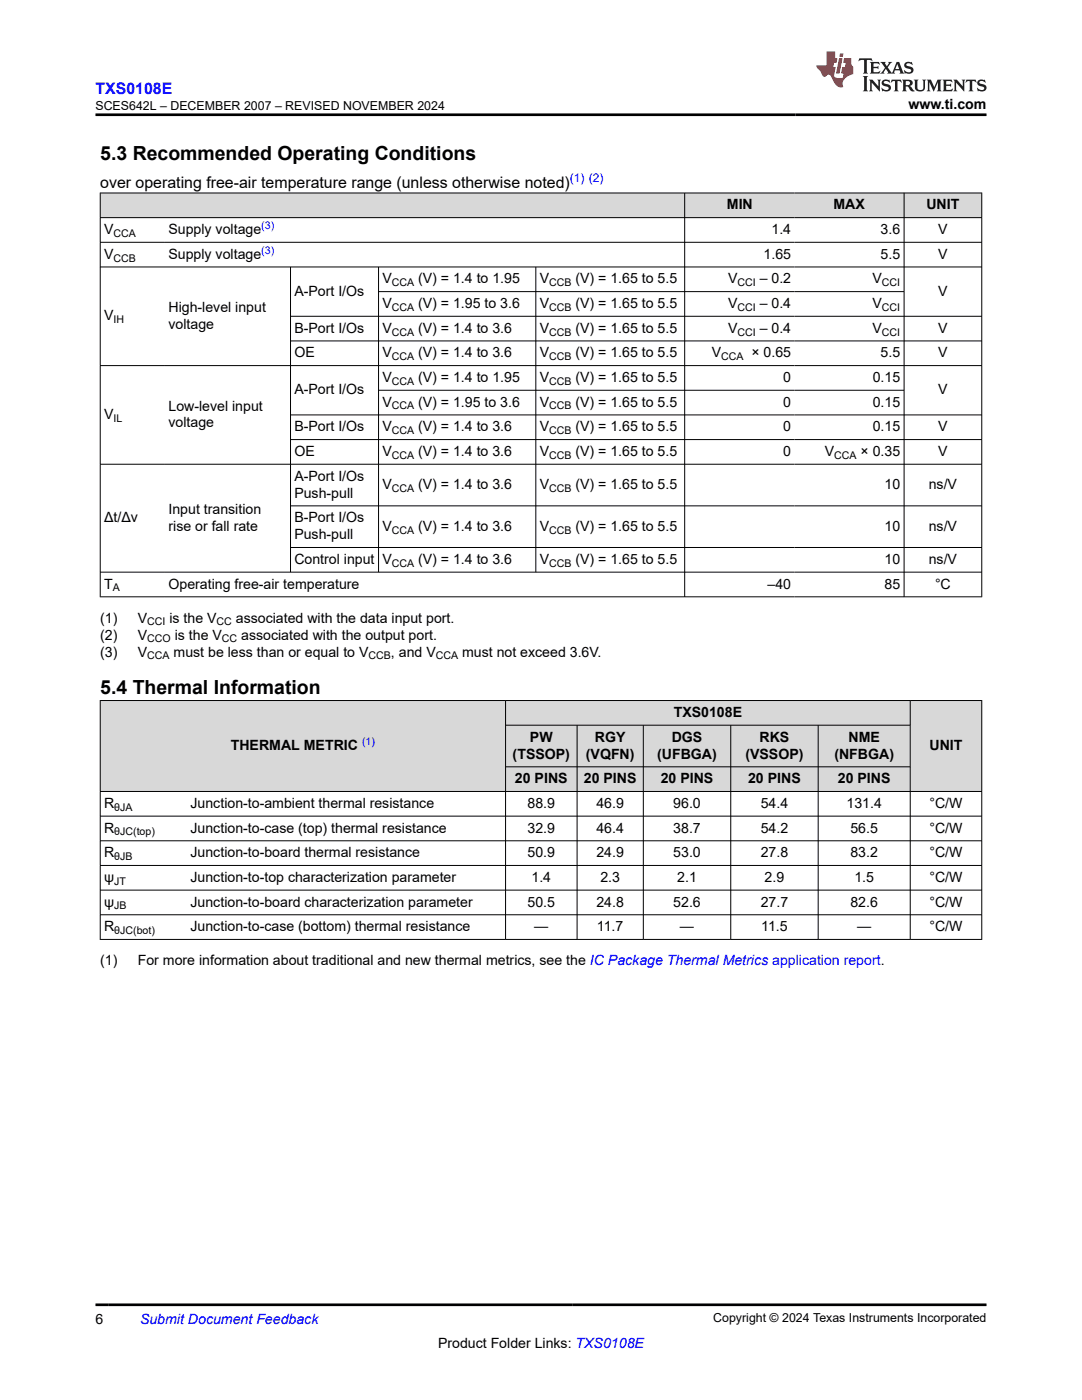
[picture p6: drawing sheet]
<svg xmlns="http://www.w3.org/2000/svg" width="216mm" height="279mm" viewBox="0 0 216 279" stroke-linecap="round" stroke-linejoin="round" font-family="sans-serif">
<defs><g id="words">
<g font-size="3.9">
<text x="20" y="32">5.3 Recommended Operating Conditions</text>
<text x="20" y="138.5">5.4 Thermal Information</text>
</g>
<text font-size="3.2" fill="#00f" x="19" y="18.7">TXS0108E</text>
<text font-size="3.2" x="20" y="37.5">over operating free-air temperature range (unless otherwise noted)</text>
<g font-size="2.8">
<text x="181.3" y="21.8">www.ti.com</text>
<text x="145" y="41.8">MIN</text>
<text x="166.3" y="41.8">MAX</text>
<text x="184.9" y="41.8">UNIT</text>
<text x="20.8" y="46.7">V</text>
<text x="33.6" y="46.7">Supply voltage</text>
<text x="153.9" y="46.7">1.4</text>
<text x="175.7" y="46.7">3.6</text>
<text x="187.2" y="46.7">V</text>
<text x="20.8" y="51.6">V</text>
<text x="33.6" y="51.6">Supply voltage</text>
<text x="152.4" y="51.6">1.65</text>
<text x="175.7" y="51.6">5.5</text>
<text x="187.2" y="51.6">V</text>
<text x="58.7" y="59">A-Port I/Os</text>
<text x="76.3" y="56.6">V</text>
<text x="83.4" y="56.6">(V) = 1.4 to 1.95</text>
<text x="107.7" y="56.6">V</text>
<text x="114.8" y="56.6">(V) = 1.65 to 5.5</text>
<text x="145.3" y="56.6">V</text>
<text x="151.6" y="56.6">– 0.2</text>
<text x="174.1" y="56.6">V</text>
<text x="187.2" y="59">V</text>
<text x="20.8" y="63.9">V</text>
<text x="33.6" y="62.2">High-level input</text>
<text x="33.6" y="65.6">voltage</text>
<text x="76.3" y="61.5">V</text>
<text x="83.4" y="61.5">(V) = 1.95 to 3.6</text>
<text x="107.7" y="61.5">V</text>
<text x="114.8" y="61.5">(V) = 1.65 to 5.5</text>
<text x="145.3" y="61.5">V</text>
<text x="151.6" y="61.5">– 0.4</text>
<text x="174.1" y="61.5">V</text>
<text x="58.7" y="66.4">B-Port I/Os</text>
<text x="58.7" y="71.3">OE</text>
<text x="76.3" y="66.4">V</text>
<text x="76.3" y="71.3">V</text>
<text x="83.4" y="66.4">(V) = 1.4 to 3.6</text>
<text x="83.4" y="71.3">(V) = 1.4 to 3.6</text>
<text x="107.7" y="66.4">V</text>
<text x="107.7" y="71.3">V</text>
<text x="114.8" y="66.4">(V) = 1.65 to 5.5</text>
<text x="114.8" y="71.3">(V) = 1.65 to 5.5</text>
<text x="142" y="71.3">V</text>
<text x="145.3" y="66.4">V</text>
<text x="149.9" y="71.3">× 0.65</text>
<text x="151.6" y="66.4">– 0.4</text>
<text x="174.1" y="66.4">V</text>
<text x="175.7" y="71.3">5.5</text>
<text x="187.2" y="66.4">V</text>
<text x="187.2" y="71.3">V</text>
<text x="76.3" y="76.2">V</text>
<text x="83.4" y="76.2">(V) = 1.4 to 1.95</text>
<text x="107.7" y="76.2">V</text>
<text x="114.8" y="76.2">(V) = 1.65 to 5.5</text>
<text x="156.3" y="76.2">0</text>
<text x="174.1" y="76.2">0.15</text>
<text x="20.8" y="83.6">V</text>
<text x="33.6" y="81.9">Low-level input</text>
<text x="58.7" y="78.7">A-Port I/Os</text>
<text x="76.3" y="81.2">V</text>
<text x="83.4" y="81.2">(V) = 1.95 to 3.6</text>
<text x="107.7" y="81.2">V</text>
<text x="114.8" y="81.2">(V) = 1.65 to 5.5</text>
<text x="156.3" y="81.2">0</text>
<text x="174.1" y="81.2">0.15</text>
<text x="187.2" y="78.7">V</text>
<text x="33.6" y="85.3">voltage</text>
<text x="58.7" y="86.1">B-Port I/Os</text>
<text x="76.3" y="86.1">V</text>
<text x="83.4" y="86.1">(V) = 1.4 to 3.6</text>
<text x="107.7" y="86.1">V</text>
<text x="114.8" y="86.1">(V) = 1.65 to 5.5</text>
<text x="156.3" y="86.1">0</text>
<text x="174.1" y="86.1">0.15</text>
<text x="187.2" y="86.1">V</text>
<text x="58.7" y="91">OE</text>
<text x="58.7" y="95.9">A-Port I/Os</text>
<text x="76.3" y="91">V</text>
<text x="83.4" y="91">(V) = 1.4 to 3.6</text>
<text x="107.7" y="91">V</text>
<text x="114.8" y="91">(V) = 1.65 to 5.5</text>
<text x="156.3" y="91">0</text>
<text x="164.6" y="91">V</text>
<text x="171.7" y="91">× 0.35</text>
<text x="187.2" y="91">V</text>
<text x="58.7" y="99.3">Push-pull</text>
<text x="76.3" y="97.6">V</text>
<text x="83.4" y="97.6">(V) = 1.4 to 3.6</text>
<text x="107.7" y="97.6">V</text>
<text x="114.8" y="97.6">(V) = 1.65 to 5.5</text>
<text x="176.5" y="97.6">10</text>
<text x="185.3" y="97.6">ns/V</text>
<text x="20.8" y="104.2">Δt/Δv</text>
<text x="33.6" y="102.5">Input transition</text>
<text x="33.6" y="105.9">rise or fall rate</text>
<text x="58.7" y="104.2">B-Port I/Os</text>
<text x="58.7" y="107.6">Push-pull</text>
<text x="76.3" y="105.9">V</text>
<text x="83.4" y="105.9">(V) = 1.4 to 3.6</text>
<text x="107.7" y="105.9">V</text>
<text x="114.8" y="105.9">(V) = 1.65 to 5.5</text>
<text x="176.5" y="105.9">10</text>
<text x="185.3" y="105.9">ns/V</text>
<text x="58.7" y="112.5">Control input</text>
<text x="76.3" y="112.5">V</text>
<text x="83.4" y="112.5">(V) = 1.4 to 3.6</text>
<text x="107.7" y="112.5">V</text>
<text x="114.8" y="112.5">(V) = 1.65 to 5.5</text>
<text x="176.5" y="112.5">10</text>
<text x="185.3" y="112.5">ns/V</text>
<text x="20.8" y="117.5">T</text>
<text x="33.6" y="117.5">Operating free-air temperature</text>
<text x="153.2" y="117.5">–40</text>
<text x="176.5" y="117.5">85</text>
<text x="186.6" y="117.5">°C</text>
<text x="20" y="124.3">(1)</text>
<text x="27.5" y="124.3">V</text>
<text x="33.8" y="124.3">is the V</text>
<text x="47.1" y="124.3">associated with the data input port.</text>
<text x="20" y="131">(3)</text>
<text x="20" y="127.6">(2)</text>
<text x="27.5" y="127.6">V</text>
<text x="27.5" y="131">V</text>
<text x="34.6" y="131">must be less than or equal to V</text>
<text x="34.9" y="127.6">is the V</text>
<text x="48.1" y="127.6">associated with the output port.</text>
<text x="78" y="131">, and V</text>
<text x="92.2" y="131">must not exceed 3.6V.</text>
<text x="134.4" y="143.1">TXS0108E</text>
<text x="46.1" y="149.7">THERMAL METRIC</text>
<text x="105.7" y="148">PW</text>
<text x="118.7" y="148">RGY</text>
<text x="134" y="148">DGS</text>
<text x="151.6" y="148">RKS</text>
<text x="169.3" y="148">NME</text>
<text x="185.5" y="149.7">UNIT</text>
<text x="102.3" y="151.4">(TSSOP)</text>
<text x="116.9" y="151.4">(VQFN)</text>
<text x="131.1" y="151.4">(UFBGA)</text>
<text x="148.7" y="151.4">(VSSOP)</text>
<text x="166.5" y="151.4">(NFBGA)</text>
<text x="20.8" y="161.2">R</text>
<text x="38" y="161.2">Junction-to-ambient thermal resistance</text>
<text x="102.8" y="156.3">20 PINS</text>
<text x="105.3" y="161.2">88.9</text>
<text x="116.5" y="156.3">20 PINS</text>
<text x="119" y="161.2">46.9</text>
<text x="131.8" y="156.3">20 PINS</text>
<text x="134.3" y="161.2">96.0</text>
<text x="149.3" y="156.3">20 PINS</text>
<text x="151.8" y="161.2">54.4</text>
<text x="167.2" y="156.3">20 PINS</text>
<text x="168.9" y="161.2">131.4</text>
<text x="185.5" y="161.2">°C/W</text>
<text x="20.8" y="166.2">R</text>
<text x="38" y="166.2">Junction-to-case (top) thermal resistance</text>
<text x="105.3" y="166.2">32.9</text>
<text x="119" y="166.2">46.4</text>
<text x="134.3" y="166.2">38.7</text>
<text x="151.8" y="166.2">54.2</text>
<text x="169.7" y="166.2">56.5</text>
<text x="185.5" y="166.2">°C/W</text>
<text x="20.8" y="171.1">R</text>
<text x="38" y="171.1">Junction-to-board thermal resistance</text>
<text x="105.3" y="171.1">50.9</text>
<text x="119" y="171.1">24.9</text>
<text x="134.3" y="171.1">53.0</text>
<text x="151.8" y="171.1">27.8</text>
<text x="169.7" y="171.1">83.2</text>
<text x="185.5" y="171.1">°C/W</text>
<text x="20.8" y="176">ψ</text>
<text x="38" y="176">Junction-to-top characterization parameter</text>
<text x="106.1" y="176">1.4</text>
<text x="119.8" y="176">2.3</text>
<text x="135.1" y="176">2.1</text>
<text x="152.6" y="176">2.9</text>
<text x="170.5" y="176">1.5</text>
<text x="185.5" y="176">°C/W</text>
<text x="20.8" y="180.9">ψ</text>
<text x="20.8" y="185.8">R</text>
<text x="38" y="180.9">Junction-to-board characterization parameter</text>
<text x="38" y="185.8">Junction-to-case (bottom) thermal resistance</text>
<text x="105.3" y="180.9">50.5</text>
<text x="106.6" y="185.8">—</text>
<text x="119" y="180.9">24.8</text>
<text x="119.1" y="185.8">11.7</text>
<text x="134.3" y="180.9">52.6</text>
<text x="135.7" y="185.8">—</text>
<text x="151.8" y="180.9">27.7</text>
<text x="151.9" y="185.8">11.5</text>
<text x="169.7" y="180.9">82.6</text>
<text x="171" y="185.8">—</text>
<text x="185.5" y="180.9">°C/W</text>
<text x="185.5" y="185.8">°C/W</text>
<text x="20" y="192.6">(1)</text>
<text x="27.5" y="192.6">For more information about traditional and new thermal metrics, see the IC Package Thermal Metrics application report.</text>
<text x="19" y="264.2">6</text>
<text x="87.4" y="269">Product Folder Links: TXS0108E</text>
</g>
<text font-size="2.8" fill="#00f" x="27.9" y="264.2">Submit Document Feedback</text>
<g font-size="2.5">
<text x="19" y="21.9">SCES642L – DECEMBER 2007 – REVISED NOVEMBER 2024</text>
<text x="142.3" y="263.9">Copyright © 2024 Texas Instruments Incorporated</text>
</g>
<text font-size="2.4" fill="#00f" x="113.7" y="36.4">(1) (2)</text>
<g font-size="2.1">
<text x="22.6" y="47.3">CCA</text>
<text x="22.6" y="52.2">CCB</text>
<text x="78.2" y="57.1">CCA</text>
<text x="109.6" y="57.1">CCB</text>
<text x="147.2" y="57.1">CCI</text>
<text x="176" y="57.1">CCI</text>
<text x="22.6" y="64.5">IH</text>
<text x="78.2" y="62">CCA</text>
<text x="109.6" y="62">CCB</text>
<text x="147.2" y="62">CCI</text>
<text x="176" y="62">CCI</text>
<text x="78.2" y="67">CCA</text>
<text x="78.2" y="71.9">CCA</text>
<text x="109.6" y="67">CCB</text>
<text x="109.6" y="71.9">CCB</text>
<text x="143.9" y="71.9">CCA</text>
<text x="147.2" y="67">CCI</text>
<text x="176" y="67">CCI</text>
<text x="78.2" y="76.8">CCA</text>
<text x="109.6" y="76.8">CCB</text>
<text x="78.2" y="81.7">CCA</text>
<text x="109.6" y="81.7">CCB</text>
<text x="22.6" y="84.2">IL</text>
<text x="78.2" y="86.6">CCA</text>
<text x="109.6" y="86.6">CCB</text>
<text x="78.2" y="91.6">CCA</text>
<text x="109.6" y="91.6">CCB</text>
<text x="166.5" y="91.6">CCA</text>
<text x="78.2" y="98.2">CCA</text>
<text x="109.6" y="98.2">CCB</text>
<text x="78.2" y="106.5">CCA</text>
<text x="109.6" y="106.5">CCB</text>
<text x="78.2" y="113.1">CCA</text>
<text x="109.6" y="113.1">CCB</text>
<text x="22.5" y="118">A</text>
<text x="29.4" y="124.8">CCI</text>
<text x="43.2" y="124.8">CC</text>
<text x="29.4" y="128.2">CCO</text>
<text x="29.4" y="131.6">CCA</text>
<text x="44.3" y="128.2">CC</text>
<text x="73.5" y="131.6">CCB</text>
<text x="87" y="131.6">CCA</text>
<text x="22.8" y="161.8">θJA</text>
<text x="22.8" y="166.7">θJC(top)</text>
<text x="22.8" y="171.6">θJB</text>
<text x="22.8" y="176.6">JT</text>
<text x="22.8" y="181.5">JB</text>
<text x="22.8" y="186.4">θJC(bot)</text>
</g>
<g font-size="2.1" fill="#00f">
<text x="52.1" y="45.8">(3)</text>
<text x="52.1" y="50.7">(3)</text>
<text x="72.2" y="148.8">(1)</text>
</g>
</g></defs>
<g fill="#d8d8d8">
<path d="M20 38.5h175.9v4.9h-175.9z" fill-rule="evenodd"/>
<path d="M20.1 38.6h116.5v4.8h-116.5z" fill-rule="evenodd"/>
<path d="M136.7 38.6h21.9v4.8h-21.9z" fill-rule="evenodd"/>
<path d="M158.6 38.6h21.7v4.8h-21.7z" fill-rule="evenodd"/>
<path d="M180.5 38.6h15.3v4.8h-15.3z" fill-rule="evenodd"/>
</g>
<g fill="none" stroke="#000" stroke-width=".2">
<path d="M19.9 38.5h176.1M20 38.5v80.7M136.6 38.5v80.7M180.4 38.5v80.7M195.9 38.5v80.7M19.9 43.4h176.1M19.9 48.4h176.1M19.9 53.3h176.1M58 53.3v60.9M75.5 53.3v60.9M75.5 58.2h105M106.9 53.3v60.9"/>
<path d="M58 63.1h138M58 68h138M75.5 77.9h105M196 73h-176.1M58 82.8h138M58 87.7h138M196 92.6h-176.1M19.9 114.2h176.1M19.9 119.1h176.1M58 101h138M58 109.3h138"/>
</g>
<g fill="#d8d8d8">
<path d="M20 139.8h175.9v4.9h-175.9z" fill-rule="evenodd"/>
<path d="M20.1 139.9h80.7v18h-80.7z" fill-rule="evenodd"/>
<path d="M100.9 139.9h80.7v4.8h-80.7z" fill-rule="evenodd"/>
<path d="M181.7 139.9h14.1v18h-14.1z" fill-rule="evenodd"/>
<path d="M100.9 144.8h14.2v8.2h-14.2z" fill-rule="evenodd"/>
<path d="M115.2 144.8h13.1v8.2h-13.1z" fill-rule="evenodd"/>
<path d="M128.4 144.8h17.4v8.2h-17.4z" fill-rule="evenodd"/>
<path d="M145.9 144.8h17.3v8.2h-17.3z" fill-rule="evenodd"/>
<path d="M163.3 144.8h18.3v8.2h-18.3z" fill-rule="evenodd"/>
<path d="M100.9 153.1h14.2v4.8h-14.2z" fill-rule="evenodd"/>
<path d="M115.2 153.1h13.1v4.8h-13.1z" fill-rule="evenodd"/>
<path d="M128.4 153.1h17.4v4.8h-17.4z" fill-rule="evenodd"/>
<path d="M145.9 153.1h17.3v4.8h-17.3z" fill-rule="evenodd"/>
<path d="M163.3 153.1h18.3v4.8h-18.3z" fill-rule="evenodd"/>
</g>
<g fill="none" stroke="#000" stroke-width=".2">
<path d="M19.9 139.8h176.1M20 139.7v47.8M100.9 139.7v47.8M181.6 139.7v47.8M195.9 139.7v47.8M19.9 158h176.1M100.9 144.7h80.8M100.9 153h80.8M115.2 144.7v42.8M128.4 144.7v42.8M145.8 144.7v42.8M163.3 144.7v42.8"/>
<path d="M19.9 162.9h176.1M19.9 167.8h176.1M19.9 172.7h176.1M19.9 177.6h176.1M19.9 182.6h176.1M19.9 187.5h176.1"/>
</g>
<path d="M171.5 11.6l-.2 .6 .5-.2h.6v.1v2.2l-.2 .4h1l-.2-.4v-2.2v-.1h.5l.6 .2-.2-.6zM173.6 12.4l.2 .3v1.6l-.2 .4h1.9l.1-.6a1.08 1.08 0 0 1-1.3 .2v-.7h.6l.4 .2v-.7l-.4 .2h-.6v-.5l.2-.2a1 1 0 0 1 1 .3l-.1-.5zM175.7 12.4l.9 1.1-1 1.2h.9l-.2-.2 .5-.8 .4 .8-.2 .2h1.6l-.2-.2 .2-.5h.9l.1 .5-.1 .2h.9l-.2-.4-.8-1.9h-.5l-.9 2.1-.9-1.1 .9-1h-.8l.2 .2-.4 .6-.4-.6 .2-.2zM179 12.8l.4 1h-.7zM180.7 12.5a.65 .65 0 0 0-.2 .7 .65 .65 0 0 0 .6 .5l.6 .1 .1 .3a.79 .79 0 0 1-.7 .4 .79 .79 0 0 1-.7-.5l.1 .7 .2-.1a.93 .93 0 0 0 1.1 0 .93 .93 0 0 0 .4-.9 1.46 1.46 0 0 0-1.2-.6l-.1-.3a1.09 1.09 0 0 1 1.2 .2l-.2-.6-.1 .1-.5-.2zM172.2 15.2l.2 .4v2.2l-.2 .4h1l-.2-.4v-2.2l.2-.4zM173.4 15.9l.2 .4v1.5l-.2 .4h.8l-.3-.4 .1-1.3 1.6 1.8v-2l.2-.4h-.7l.1 .2 .1 1.1-1.2-1.3zM176.2 16a.65 .65 0 0 0-.2 .8 .65 .65 0 0 0 .6 .4l.6 .2 .1 .2a.79 .79 0 0 1-.7 .4 .79 .79 0 0 1-.7-.5l.1 .7 .2-.1a.93 .93 0 0 0 1.1 .1 .93 .93 0 0 0 .4-1 1.46 1.46 0 0 0-1.2-.5l-.1-.4a1.09 1.09 0 0 1 1.2 .2l-.1-.6-.2 .1-.5-.1zM177.9 15.9l-.1 .6a.63 .63 0 0 1 .8-.3v1.6l-.3 .4h1l-.2-.4v-1.6a.66 .66 0 0 1 .8 .3l-.1-.6zM180 15.9l.2 .4v1.5l-.2 .4h1l-.2-.2-.1-.7h.5l.1 .2a.79 .79 0 0 0 1.2 .6l-1-.9a.61 .61 0 0 0 .6-.6 .61 .61 0 0 0-.5-.7zM180.8 16.2h.1a.47 .47 0 0 1 .5 .1 .47 .47 0 0 1 .1 .5l-.1 .1-.7 .1zM182.3 15.9l.2 .2a2.27 2.27 0 0 0 .4 2 1.04 1.04 0 0 0 1.7-.7v-1.3l.2-.2h-.8l.2 .4v1.1a.6 .6 0 0 1-.6 .6 .6 .6 0 0 1-.6-.6v-1.1l.3-.4zM184.9 15.9l.2 .4v1.5l-.2 .4h.8l-.3-.4v-1.4l.9 1.9 .9-1.9v1.4l-.3 .4h1l-.2-.4v-1.5l.2-.4h-.8l-.7 1.5-.6-1.5zM188.1 15.9l.2 .4v1.5l-.2 .4h1.9l.1-.6a1.09 1.09 0 0 1-1.3 .2v-.7h.6l.4 .2v-.6l-.4 .2h-.6v-.6l.2-.1a1.01 1.01 0 0 1 1 .3l-.1-.6zM190.2 15.9l.3 .4v1.5l-.3 .4h.8l-.2-.4v-1.3l1.6 1.8v-2l.2-.4h-.7l.2 .2v1.1l-1.2-1.3zM192.8 15.9l-.1 .6a.63 .63 0 0 1 .8-.3v1.6l-.3 .4h1l-.2-.4v-1.6a.66 .66 0 0 1 .8 .3l-.1-.6zM195.2 16a.65 .65 0 0 0-.2 .8 .65 .65 0 0 0 .6 .4l.6 .2 .2 .2a.79 .79 0 0 1-.7 .4 .79 .79 0 0 1-.7-.5l.1 .7 .2-.1a.93 .93 0 0 0 1 .1 .93 .93 0 0 0 .5-1 1.46 1.46 0 0 0-1.3-.5v-.4a1.09 1.09 0 0 1 1.2 .2l-.2-.6-.2 .1-.5-.1z" fill="#231f20"/>
<path d="M164.9 10.3v2.7h-2l.1 .4 .8 1a.95 .95 0 0 0 1 .9 .59 .59 0 0 1 .5-.4 .59 .59 0 0 1 .5 .3l.4 .8a1.59 1.59 0 0 0 2.1 1.4 1.61 1.61 0 0 1 1-2.3l1-.3-.1-1.5a1.59 1.59 0 0 1-.3-1.7h-1.5l-.2 .9h.6l-.2 .9h-.5l-.2 .9v.3l.4 .1-.1 .9h-.7a.73 .73 0 0 1-1-.7l.3-1.5h-.5l.1-.9h.5l.2-.9h-.5v-1.3zM167.4 11.6l-.6 3.1h.7l.6-3.1zM167.6 10.7l-.1 .6h.7l.1-.6z" fill="#ed1c24"/>
<path d="M19 22.9h177.8M19 260.4h177.8" fill="none" stroke="#000" stroke-width=".53"/>
<use href="#words"/>
</svg>
